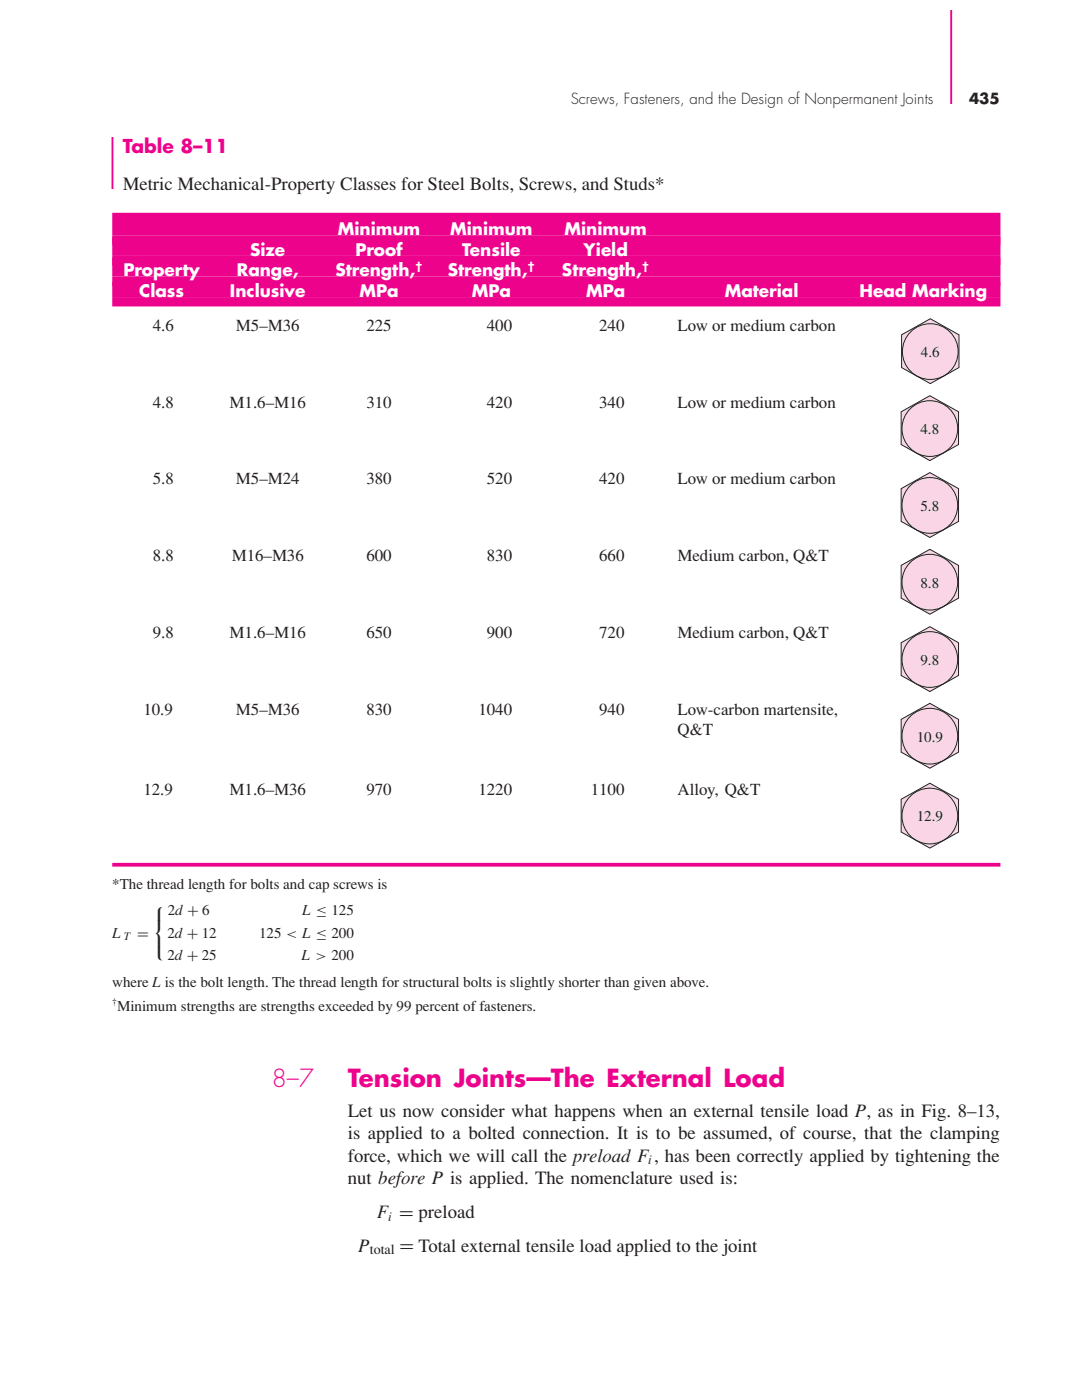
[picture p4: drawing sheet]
<svg xmlns="http://www.w3.org/2000/svg" width="216mm" height="279mm" viewBox="0 0 216 279" stroke-linecap="round" stroke-linejoin="round" font-family="sans-serif">
<defs><g id="words">
<g font-size="4.9" fill="#ed028c">
<text x="54.2" y="216.9">8–7</text>
<text x="69.4" y="216.9">Tension Joints—The External Load</text>
</g>
<text font-size="3.7" fill="#ed028c" x="24.5" y="30.4">Table 8–11</text>
<g font-size="3.7" fill="#231f20">
<text x="24.5" y="37.9">Metric Mechanical-Property Classes for Steel Bolts, Screws, and Studs*</text>
<text x="69.4" y="227.3">is applied to a bolted connection. It is to be assumed, of course, that the clamping</text>
<text x="69.4" y="222.8">Let us now consider what happens when an external tensile load P, as in Fig. 8–13,</text>
<text x="69.4" y="231.8">force, which we will call the preload F , has been correctly applied by tightening the</text>
<text x="69.4" y="236.3">nut before P is applied. The nomenclature used is:</text>
<text x="75.4" y="243">F = preload</text>
<text x="71.5" y="249.8">P</text>
<text x="79.7" y="249.8">= Total external tensile load applied to the joint</text>
</g>
<g font-size="3.4" fill="#fff">
<text x="67.4" y="47">Minimum</text>
<text x="89.8" y="47">Minimum</text>
<text x="112.6" y="47">Minimum</text>
<text x="49.9" y="51.1">Size</text>
<text x="70.9" y="51.1">Proof</text>
<text x="92.2" y="51.1">Tensile</text>
<text x="116.4" y="51.1">Yield</text>
<text x="24.6" y="55.2">Property</text>
<text x="27.8" y="59.3">Class</text>
<text x="45.9" y="59.3">Inclusive</text>
<text x="47.3" y="55.2">Range,</text>
<text x="66.9" y="55.2">Strength,</text>
<text x="71.7" y="59.3">MPa</text>
<text x="89.3" y="55.2">Strength,</text>
<text x="94.1" y="59.3">MPa</text>
<text x="112.1" y="55.2">Strength,</text>
<text x="117" y="59.3">MPa</text>
<text x="144.6" y="59.3">Material</text>
<text x="171.5" y="59.3">Head Marking</text>
</g>
<g font-size="3.4" fill="#231f20">
<text x="30.5" y="66">4.6</text>
<text x="47.1" y="66">M5–M36</text>
<text x="73.1" y="66">225</text>
<text x="97.1" y="66">400</text>
<text x="119.6" y="66">240</text>
<text x="135.2" y="66">Low or medium carbon</text>
<text x="30.5" y="81.4">4.8</text>
<text x="45.8" y="81.4">M1.6–M16</text>
<text x="73.1" y="81.4">310</text>
<text x="97.1" y="81.4">420</text>
<text x="119.6" y="81.4">340</text>
<text x="135.2" y="81.4">Low or medium carbon</text>
<text x="30.5" y="96.7">5.8</text>
<text x="47.1" y="96.7">M5–M24</text>
<text x="73.1" y="96.7">380</text>
<text x="97.1" y="96.7">520</text>
<text x="119.6" y="96.7">420</text>
<text x="135.2" y="96.7">Low or medium carbon</text>
<text x="30.5" y="112">8.8</text>
<text x="46.2" y="112">M16–M36</text>
<text x="73.1" y="112">600</text>
<text x="97.1" y="112">830</text>
<text x="119.6" y="112">660</text>
<text x="135.2" y="112">Medium carbon, Q&amp;T</text>
<text x="30.5" y="127.3">9.8</text>
<text x="45.8" y="127.3">M1.6–M16</text>
<text x="73.1" y="127.3">650</text>
<text x="97.1" y="127.3">900</text>
<text x="119.6" y="127.3">720</text>
<text x="135.2" y="127.3">Medium carbon, Q&amp;T</text>
<text x="28.6" y="142.7">10.9</text>
<text x="47.1" y="142.7">M5–M36</text>
<text x="73.1" y="142.7">830</text>
<text x="95.5" y="142.7">1040</text>
<text x="119.6" y="142.7">940</text>
<text x="135.2" y="142.7">Low-carbon martensite,</text>
<text x="135.2" y="146.8">Q&amp;T</text>
<text x="28.6" y="158.7">12.9</text>
<text x="45.8" y="158.7">M1.6–M36</text>
<text x="73.1" y="158.7">970</text>
<text x="95.5" y="158.7">1220</text>
<text x="117.9" y="158.7">1100</text>
<text x="135.2" y="158.7">Alloy, Q&amp;T</text>
</g>
<g font-size="3" fill="#231f20">
<text x="113.9" y="20.8">Screws, Fasteners, and the Design of Nonpermanent Joints</text>
<text x="193.4" y="20.8">435</text>
<text x="183.8" y="71.2">4.6</text>
<text x="183.7" y="86.6">4.8</text>
<text x="183.7" y="101.9">5.8</text>
<text x="183.7" y="117.3">8.8</text>
<text x="183.7" y="132.7">9.8</text>
<text x="182.9" y="148">10.9</text>
<text x="182.9" y="163.9">12.9</text>
<text x="22.4" y="177.4">*The thread length for bolts and cap screws is</text>
<text x="30.5" y="181">⎧</text>
<text x="30.5" y="183.7">⎨</text>
<text x="33.5" y="182.7">2d + 6</text>
<text x="60.3" y="182.7">L ≤ 125</text>
<text x="22.5" y="187.1">L</text>
<text x="27.4" y="187.1">=</text>
<text x="30.5" y="189.1">⎩</text>
<text x="33.4" y="191.6">2d + 25</text>
<text x="33.4" y="187.1">2d + 12</text>
<text x="51.7" y="187.1">125 &lt; L ≤ 200</text>
<text x="60.3" y="191.6">L &gt; 200</text>
<text x="22.4" y="196.9">where L is the bolt length. The thread length for structural bolts is slightly shorter than given above.</text>
<text x="23.4" y="201.7">Minimum strengths are strengths exceeded by 99 percent of fasteners.</text>
</g>
<text font-size="2.8" fill="#231f20" x="73.8" y="250.3">total</text>
<g font-size="2.6" fill="#231f20">
<text x="129.3" y="232.4">i</text>
<text x="77.4" y="243.6">i</text>
</g>
<g font-size="2.2" fill="#fff">
<text x="82.9" y="53.8">†</text>
<text x="105.3" y="53.8">†</text>
<text x="128.1" y="53.8">†</text>
</g>
<text font-size="2.2" fill="#231f20" x="24.8" y="187.6">T</text>
<text font-size="1.9" fill="#231f20" x="22.4" y="200.5">†</text>
</g></defs>
<path d="M189.8 2.1v18.7" fill="none" stroke="#ed028c" stroke-width=".37"/>
<path d="M22.4 44.7h177.2" fill="none" stroke="#ed028c" stroke-width="4.5" stroke-linecap="butt"/>
<path d="M22.4 47.9h177.2M22.4 52h177.2M22.4 56.1h177.2M22.4 60.2h177.2" fill="none" stroke="#ed028c" stroke-width="1.9" stroke-linecap="butt"/>
<path d="M22.4 49.2h177.2M22.4 53.3h177.2" fill="none" stroke="#ed028c" stroke-width="3.7" stroke-linecap="butt"/>
<path d="M22.4 57.8h177.2" fill="none" stroke="#ed028c" stroke-width="3" stroke-linecap="butt"/>
<path d="M22.4 172.6h177.2" fill="none" stroke="#ed028c" stroke-width=".75" stroke-linecap="butt"/>
<path d="M179.8 63.2h12v13.8h-12z" fill="#fff"/>
<path d="M183.2 71.4l-2.4 1.4M185.6 64.6v2.8M188 71.4l2.5 1.4" fill="none" stroke="#231f20" stroke-width=".2"/>
<path d="M179.9 66.8l5.7-3.2 5.8 3.2v6.6l-5.8 3.2-5.7-3.2z" fill="#fad5e5"/>
<g fill="none" stroke="#231f20" stroke-width=".2">
<path d="M179.9 66.8l5.7-3.2 5.8 3.2v6.6l-5.8 3.2-5.7-3.2z"/>
<circle cx="185.6" cy="70.2" r="5.6"/>
</g>
<path d="M179.7 78.6h12v13.8h-12z" fill="#fff"/>
<path d="M185.5 79.9v2.8M183.1 86.8l-2.4 1.4M187.9 86.8l2.5 1.4" fill="none" stroke="#231f20" stroke-width=".2"/>
<path d="M179.8 82.2l5.7-3.2 5.8 3.2v6.5l-5.8 3.2-5.7-3.2z" fill="#fad5e5"/>
<g fill="none" stroke="#231f20" stroke-width=".2">
<path d="M179.8 82.2l5.7-3.2 5.8 3.2v6.5l-5.8 3.2-5.7-3.2z"/>
<circle cx="185.5" cy="85.5" r="5.6"/>
</g>
<path d="M179.7 93.9h12v13.8h-12z" fill="#fff"/>
<path d="M185.5 95.3v2.8M183.1 102.1l-2.4 1.4M187.9 102.1l2.5 1.4" fill="none" stroke="#231f20" stroke-width=".2"/>
<path d="M179.8 97.5l5.7-3.2 5.8 3.2v6.6l-5.8 3.2-5.7-3.2z" fill="#fad5e5"/>
<g fill="none" stroke="#231f20" stroke-width=".2">
<path d="M179.8 97.5l5.7-3.2 5.8 3.2v6.6l-5.8 3.2-5.7-3.2z"/>
<circle cx="185.5" cy="100.9" r="5.6"/>
</g>
<path d="M179.7 109.2h12v13.9h-12z" fill="#fff"/>
<path d="M183.1 117.5l-2.4 1.3M185.5 110.6v2.8M187.9 117.5l2.5 1.3" fill="none" stroke="#231f20" stroke-width=".2"/>
<path d="M179.8 112.8l5.7-3.2 5.8 3.2v6.6l-5.8 3.2-5.7-3.2z" fill="#fad5e5"/>
<g fill="none" stroke="#231f20" stroke-width=".2">
<path d="M179.8 112.8l5.7-3.2 5.8 3.2v6.6l-5.8 3.2-5.7-3.2z"/>
<circle cx="185.5" cy="116.2" r="5.6"/>
</g>
<path d="M179.7 124.7h12v13.8h-12z" fill="#fff"/>
<path d="M183.1 132.9l-2.4 1.4M185.5 126v2.8M187.9 132.9l2.5 1.4" fill="none" stroke="#231f20" stroke-width=".2"/>
<path d="M179.8 128.3l5.7-3.2 5.8 3.2v6.5l-5.8 3.2-5.7-3.2z" fill="#fad5e5"/>
<g fill="none" stroke="#231f20" stroke-width=".2">
<path d="M179.8 128.3l5.7-3.2 5.8 3.2v6.5l-5.8 3.2-5.7-3.2z"/>
<circle cx="185.5" cy="131.6" r="5.6"/>
</g>
<path d="M179.7 140h12v13.8h-12z" fill="#fff"/>
<path d="M183.1 148.2l-2.4 1.4M185.5 141.3v2.8M187.9 148.2l2.5 1.4" fill="none" stroke="#231f20" stroke-width=".2"/>
<path d="M179.8 143.6l5.7-3.2 5.8 3.2v6.5l-5.8 3.2-5.7-3.2z" fill="#fad5e5"/>
<g fill="none" stroke="#231f20" stroke-width=".2">
<path d="M179.8 143.6l5.7-3.2 5.8 3.2v6.5l-5.8 3.2-5.7-3.2z"/>
<circle cx="185.5" cy="146.9" r="5.6"/>
</g>
<path d="M179.7 155.9h12v13.8h-12z" fill="#fff"/>
<path d="M185.5 157.3v2.8M183.1 164.1l-2.4 1.4M187.9 164.1l2.5 1.4" fill="none" stroke="#231f20" stroke-width=".2"/>
<path d="M179.8 159.5l5.7-3.2 5.8 3.2v6.5l-5.8 3.3-5.7-3.3z" fill="#fad5e5"/>
<g fill="none" stroke="#231f20" stroke-width=".2">
<path d="M179.8 159.5l5.7-3.2 5.8 3.2v6.5l-5.8 3.3-5.7-3.3z"/>
<circle cx="185.5" cy="162.9" r="5.6"/>
</g>
<path d="M22.4 27.3v10.4" fill="none" stroke="#ed028c" stroke-width=".37"/>
<use href="#words"/>
</svg>
